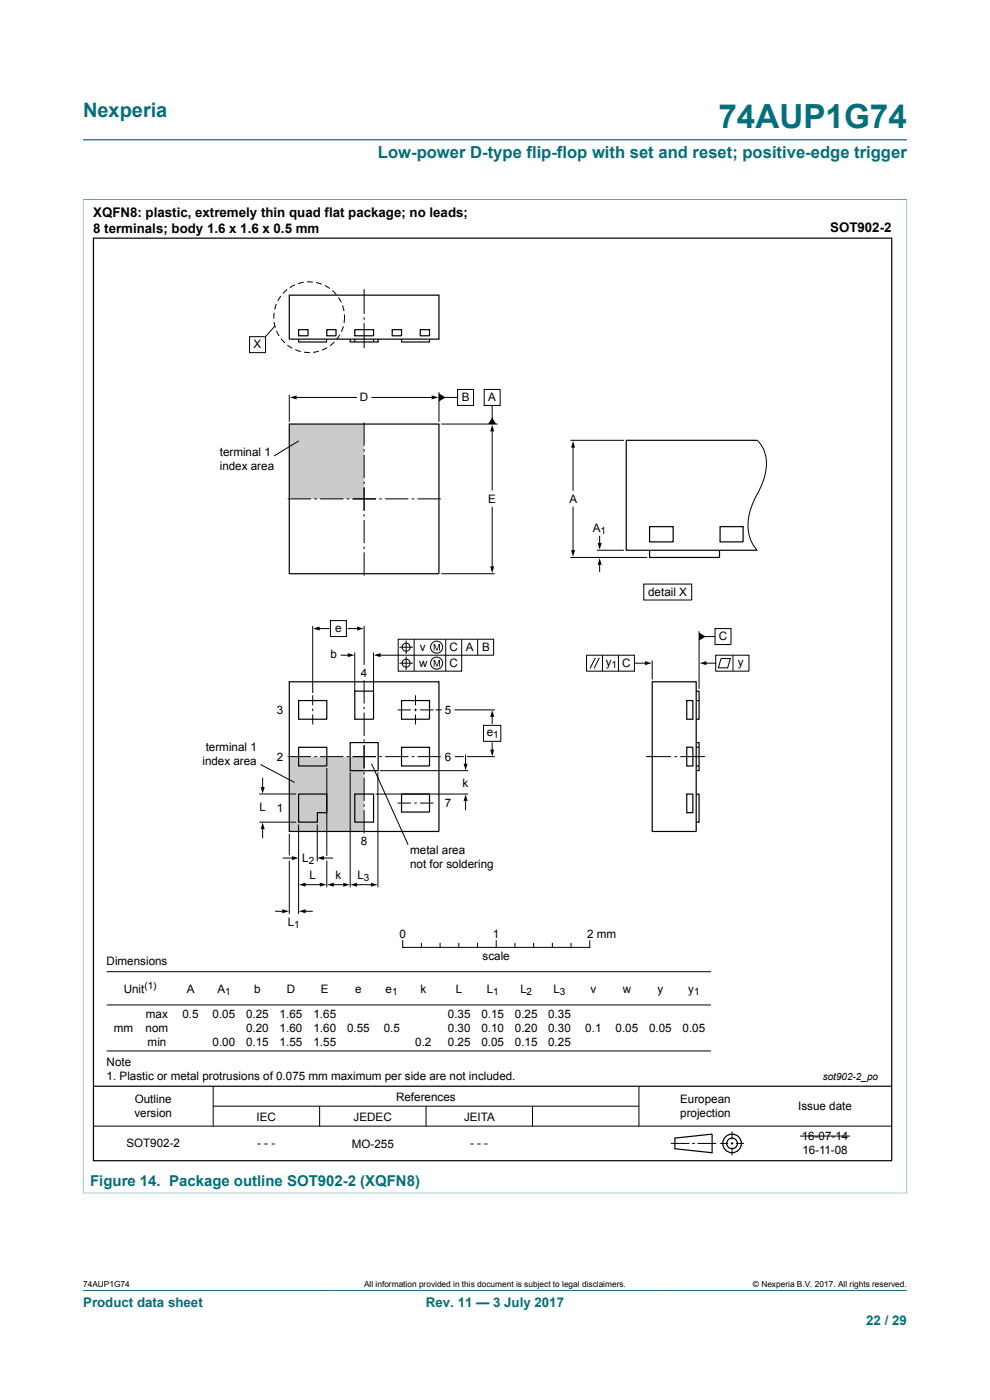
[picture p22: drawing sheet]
<svg xmlns="http://www.w3.org/2000/svg" width="210mm" height="297mm" viewBox="0 0 210 297" stroke-linecap="round" stroke-linejoin="round" font-family="sans-serif">
<defs><g id="words">
<text font-size="7.1" fill="#036f7b" x="152.4" y="27.2">74AUP1G74</text>
<text font-size="4.2" fill="#036f7b" x="17.6" y="24.8">Nexperia</text>
<text font-size="3.5" fill="#036f7b" x="80.2" y="33.5">Low-power D-type flip-flop with set and reset; positive-edge trigger</text>
<text font-size="3.2" fill="#036f7b" x="19.1" y="251.6">Figure 14. Package outline SOT902-2 (XQFN8)</text>
<g font-size="2.8">
<text x="19.8" y="46.1">XQFN8: plastic, extremely thin quad flat package; no leads;</text>
<text x="19.8" y="49.5">8 terminals; body 1.6 x 1.6 x 0.5 mm</text>
<text x="176.1" y="49.3">SOT902-2</text>
</g>
<g font-size="2.8" fill="#036f7b">
<text x="17.6" y="277.3">Product data sheet</text>
<text x="90.3" y="277.3">Rev. 11 — 3 July 2017</text>
<text x="183.7" y="281">22 / 29</text>
</g>
<g font-size="2.5">
<text x="53.8" y="73.9">X</text>
<text x="76.3" y="85.1">D</text>
<text x="97.9" y="85.1">B</text>
<text x="103.6" y="85.1">A</text>
<text x="46.6" y="96.8">terminal 1</text>
<text x="46.6" y="99.8">index area</text>
<text x="103.5" y="106.7">E</text>
<text x="120.8" y="106.7">A</text>
<text x="125.7" y="112.8">A</text>
<text x="137.5" y="126.5">detail X</text>
<text x="71.1" y="134">e</text>
<text x="152.5" y="135.9">C</text>
<text x="70.1" y="139.6">b</text>
<text x="76.5" y="143.6">4</text>
<text x="88.9" y="141.5">w</text>
<text x="89" y="138.1">v</text>
<text x="95.3" y="138.1">C</text>
<text x="95.3" y="141.5">C</text>
<text x="98.8" y="138.1">A</text>
<text x="102.2" y="138.1">B</text>
<text x="128.5" y="141.2">y</text>
<text x="132" y="141.5">C</text>
<text x="156.5" y="141.2">y</text>
<text x="58.7" y="151.4">3</text>
<text x="94.4" y="151.4">5</text>
<text x="43.6" y="159.2">terminal 1</text>
<text x="58.7" y="161.3">2</text>
<text x="94.4" y="161.3">6</text>
<text x="103.3" y="156.1">e</text>
<text x="42.9" y="162.2">index area</text>
<text x="98.1" y="166.9">k</text>
<text x="55.1" y="172">L</text>
<text x="58.7" y="172.3">1</text>
<text x="94.4" y="171.2">7</text>
<text x="76.5" y="179.3">8</text>
<text x="64.1" y="182.9">L</text>
<text x="87" y="181.1">metal area</text>
<text x="87" y="184.1">not for soldering</text>
<text x="65.7" y="186.5">L</text>
<text x="71.1" y="186.5">k</text>
<text x="75.8" y="186.5">L</text>
<text x="61" y="196.5">L</text>
<text x="84.7" y="199">0</text>
<text x="102.4" y="203.6">scale</text>
<text x="104.5" y="199">1</text>
<text x="124.5" y="199">2 mm</text>
<text x="22.6" y="204.7">Dimensions</text>
<text x="26.2" y="210.6">Unit</text>
<text x="30.9" y="215.9">max</text>
<text x="38.7" y="215.9">0.5</text>
<text x="39.6" y="210.6">A</text>
<text x="45.1" y="215.9">0.05</text>
<text x="46.1" y="210.6">A</text>
<text x="52.2" y="215.9">0.25</text>
<text x="53.9" y="210.6">b</text>
<text x="59.3" y="215.9">1.65</text>
<text x="60.8" y="210.6">D</text>
<text x="66.5" y="215.9">1.65</text>
<text x="68" y="210.6">E</text>
<text x="75.3" y="210.6">e</text>
<text x="81.8" y="210.6">e</text>
<text x="89.2" y="210.6">k</text>
<text x="95" y="215.9">0.35</text>
<text x="96.7" y="210.6">L</text>
<text x="102.1" y="215.9">0.15</text>
<text x="103.3" y="210.6">L</text>
<text x="109.2" y="215.9">0.25</text>
<text x="110.4" y="210.6">L</text>
<text x="116.3" y="215.9">0.35</text>
<text x="117.4" y="210.6">L</text>
<text x="125.2" y="210.6">v</text>
<text x="132.1" y="210.6">w</text>
<text x="139.5" y="210.6">y</text>
<text x="146" y="210.6">y</text>
<text x="24.1" y="218.9">mm</text>
<text x="30.9" y="218.9">nom</text>
<text x="31.3" y="221.9">min</text>
<text x="45.1" y="221.9">0.00</text>
<text x="52.2" y="218.9">0.20</text>
<text x="52.2" y="221.9">0.15</text>
<text x="59.3" y="218.9">1.60</text>
<text x="59.3" y="221.9">1.55</text>
<text x="66.5" y="218.9">1.60</text>
<text x="66.5" y="221.9">1.55</text>
<text x="73.6" y="218.9">0.55</text>
<text x="81.4" y="218.9">0.5</text>
<text x="88.1" y="221.9">0.2</text>
<text x="95" y="218.9">0.30</text>
<text x="95" y="221.9">0.25</text>
<text x="102.1" y="218.9">0.10</text>
<text x="102.1" y="221.9">0.05</text>
<text x="109.2" y="218.9">0.20</text>
<text x="109.2" y="221.9">0.15</text>
<text x="116.3" y="218.9">0.30</text>
<text x="116.3" y="221.9">0.25</text>
<text x="124.2" y="218.9">0.1</text>
<text x="130.6" y="218.9">0.05</text>
<text x="137.7" y="218.9">0.05</text>
<text x="144.8" y="218.9">0.05</text>
<text x="22.6" y="226">Note</text>
<text x="22.6" y="229">1. Plastic or metal protrusions of 0.075 mm maximum per side are not included.</text>
<text x="84" y="233.5">References</text>
<text x="28.5" y="237">version</text>
<text x="28.6" y="234">Outline</text>
<text x="54.4" y="237.7">IEC</text>
<text x="75" y="237.7">JEDEC</text>
<text x="98.4" y="237.7">JEITA</text>
<text x="144.3" y="234">European</text>
<text x="144.3" y="237">projection</text>
<text x="169.3" y="235.5">Issue date</text>
<text x="26.8" y="243.4">SOT902-2</text>
<text x="54.6" y="243.4">- - -</text>
<text x="74.6" y="243.6">MO-255</text>
<text x="99.7" y="243.4">- - -</text>
<text x="170.1" y="241.9">16-07-14</text>
<text x="170.2" y="244.8">16-11-08</text>
</g>
<g font-size="2.1">
<text x="127.4" y="113.3">1</text>
<text x="129.7" y="141.7">1</text>
<text x="104.6" y="156.6">1</text>
<text x="65.5" y="183.4">2</text>
<text x="77.2" y="187">3</text>
<text x="62.4" y="197">1</text>
<text x="30.6" y="209.9">(1)</text>
<text x="47.8" y="211.1">1</text>
<text x="83.2" y="211.1">1</text>
<text x="104.6" y="211.1">1</text>
<text x="111.7" y="211.1">2</text>
<text x="118.8" y="211.1">3</text>
<text x="147.3" y="211.1">1</text>
<text x="174.5" y="229.2">sot902-2_po</text>
</g>
<g font-size="1.8">
<text x="17.6" y="273.1">74AUP1G74</text>
<text x="77.2" y="273.1">All information provided in this document is subject to legal disclaimers.</text>
<text x="159.7" y="273.1">© Nexperia B.V. 2017. All rights reserved.</text>
</g>
</g></defs>
<path d="M17.6 29.7h174.8M17.6 42.3h174.8M17.6 42.3v210.9M192.4 42.3v210.9M17.6 253.1h174.8M17.6 273.8h174.8" fill="none" stroke="#036f7b" stroke-width=".21"/>
<g fill="none" stroke="#000" stroke-width=".21">
<path d="M85.4 199.6v1.4h39.7v-1.4M105.3 199.6v1.4M22.6 213.2h128.2M22.6 206.1h128.2M89.4 200.1v.9M93.4 200.1v.9M97.3 200.1v.9M101.3 200.1v.9M109.2 200.1v.9M113.2 200.1v.9M117.2 200.1v.9M121.1 200.1v.9"/>
<path d="M19.8 238.9h169.4M22.6 223h128.2M45.2 230.4v8.5M45.2 234.7h90.3M67.8 234.7v4.2M90.4 234.7v4.2M113 234.7v4.2M135.5 230.4v8.5M142.3 242.6h4M146.8 242.6h.6M148 242.6h3.9M152.7 242.6h1.7"/>
<path d="M155 242.6h.6M155.3 240v1.7M155.3 242.3v.6M155.3 243.4v1.7M156.1 242.6h1.7M169.7 241h10.6"/>
</g>
<g fill="none" stroke="#000" stroke-width=".25">
<path d="M19.8 50.5h169.4v195.7h-169.4zM19.8 230.4h169.4M143.2 241.4l7.9-.8v3.9l-7.9-.8z"/>
<circle cx="155.3" cy="242.6" r="1.13"/>
<circle cx="155.3" cy="242.6" r="1.98"/>
</g>
<path d="M61.4 90h15.8v15.8h-15.8z" fill="#cbcbcb"/>
<g fill="none" stroke="#000" stroke-width=".21">
<path d="M64.4 59.9l-1.2 .3M65.1 59.8h1.3M67.1 59.9l1.1 .4M52.9 71.4h3.4v3.4h-3.4zM58.1 66.4v1.2M58.1 68.3l.3 1.2M58.3 69.2l-2 2.2M58.6 64.5l-.3 1.2M58.7 70.2l.5 1.1M59.6 62.8l-.7 1M59.6 71.8l.8 1M60.9 61.4l-.9 .9"/>
<path d="M61 73.2l1 .7M62.6 60.4l-1.1 .6M62.6 74.2l1.2 .4M64.5 74.7l1.2 .1M67.6 74.5l-1.2 .2M68.9 60.6l1.1 .6M69.4 73.7l-1.1 .6M70.5 61.6l.9 .9M70.9 72.6l-.9 .8M71.8 63.1l.6 1.1M72.1 71l-.7 1M72.7 64.8l.3 1.2"/>
<path d="M72.8 69.2l-.4 1.2M73 66.7v1.8M77.2 61.3v5.3M77.2 67.3v.5M77.2 68.6v5.2M61.4 83.8v5.7M62.6 84.3h13M63.4 93.5l-5.3 3.2M77.2 89.6v5M77.2 95.3v.5M77.2 96.5v4.9M78.9 84.3h12.9"/>
<path d="M93.1 83.2v6.3M93.6 90h11.9M94.2 84.3h2.9M97.1 82.6h3.3v3.4h-3.3zM102.7 82.6h3.4v3.4h-3.4zM104.4 86v2.8M104.4 91.2v12.8M61 105.8h5M66.7 105.8h.5M67.9 105.8h5M73.6 105.8h.5M74.8 105.8h5"/>
<path d="M77.2 102.2v.5M77.2 103.4v5M77.2 109.1v.5M77.2 110.3v4.9M77.2 115.9v.6M77.2 117.2v4.9M80.5 105.8h.5M81.7 105.8h4.9M87.3 105.8h.6M88.6 105.8h4.9M104.4 107.6v12.8M93.6 121.7h11.4"/>
<path d="M124.4 139h10.2v3.4h-10.2zM126.3 139.6l-1.1 2.2M127.1 139.6l-1.1 2.2M127.8 139v3.4M131.2 139v3.4M148.3 133.9v12.2M149.4 135h2.3M151.7 133.4h3.4v3.3h-3.4zM151.8 139h7.1v3.4h-7.1zM152.9 139.7h2l-.5 2h-2zM155.5 139v3.4M134.6 140.7h2.5"/>
<path d="M138.3 140.1v4M149.6 140.7h2.2M137.1 160.5h5.2M143.1 160.5h.5M144.3 160.5h5.3"/>
</g>
<path d="M61.5 84.3l1.4-.4v.8zM91.6 83.9l1.4 .4-1.4 .4zM93.1 83.5l1.4 .8-1.4 .9zM104.4 88.5l.8 1.5h-1.6zM104.4 90.1l.4 1.4h-.8zM104 120.2h.8l-.4 1.4zM148.3 134.2l1.4 .8-1.4 .9zM136.8 140.3l1.4 .4-1.4 .4zM148.4 140.7l1.4-.4v.8z" fill="#000"/>
<g fill="none" stroke="#000" stroke-width=".25">
<path d="M61.4 62.6h31.7v9.3h-31.7zM63.3 69.9h2v1.3h-2zM63.3 71.9v.7h6v-.7M69.3 69.9h2v1.3h-2zM74.3 71.9v.7h5.9v-.7M75.3 69.9h3.9v1.3h-3.9zM75.3 71.9v.7M79.2 71.9v.7M83.2 69.9h2v1.3h-2zM85.2 71.9v.7h5.9v-.7M89.2 69.9h1.9v1.3h-1.9zM61.4 90h31.7v31.7h-31.7z"/>
<path d="M138.3 144.6h9.4v31.8h-9.4zM145.7 158.5h1.3v4h-1.3zM145.7 148.6h1.3v4h-1.3zM147.7 146.6h.6v6h-.6M147.7 157.5h.6v6h-.6M147.7 158.5h.6M147.7 148.6h.6M145.7 168.5h1.3v3.9h-1.3zM147.7 168.5h.6v5.9h-.6M147.7 162.5h.6"/>
</g>
<path d="M61.4 160.5h15.8v15.9h-15.8z" fill="#cbcbcb"/>
<g fill="none" stroke="#000" stroke-width=".21">
<path d="M121 93.4h11.3M121.6 94.7v9.3M160.6 93.4a6.7 6.7 0 0 1 1.9 6.3 21.9 21.9 0 0 1-2.8 7 9.2 9.2 0 0 0 .6 9.7l.3 .3M121 118.3h16.3M121.6 107.6v9.4M126.6 116.7h5.7M127.2 113.8v1.7M127.2 119.5v1.7M66.3 132.8v14.2M67.5 133.4h2.3M70.1 131.7h3.4v3.3h-3.4zM72.4 139h1.7"/>
<path d="M73.8 133.4h2.2M75.3 138.4v8.2M77.2 132.8v8.3M79.2 138.4v8.2M84.5 135.6h20.2v3.4h-20.2zM84.7 137.3h2.9M86.2 135.9v2.8M86.2 139.3v2.8M87.8 135.6v6.8M94.5 135.6v6.8M97.9 135.6v6.8h-13.4v-3.4h-4.1M101.3 135.6v3.4"/>
<path d="M136.6 123.9h10.1v3.4h-10.1zM66.3 147.5v2.1M66.3 150.3v.6M66.3 151.6v2.1M77.2 144.3v5M77.2 150v.5M77.2 151.2v4.9M77.2 156.8v.6M77.2 158.1v4.9M84.3 150.6h2.9M84.7 140.7h2.9M87.9 150.6h.5"/>
<path d="M88.1 147.5v2.1M88.1 150.3v.6M88.1 151.6v2.1M89.1 150.6h2.8M92.4 150.6h1.3M96.4 150.6h8.6M102.6 153.9h3.6v3.4h-3.6zM104.4 151.8v1.7M104.4 157.6v1.7M55 168.4h7.8M55 174.4h7.8M55.3 162.2l7.2 3.8"/>
<path d="M55.7 165.1v2.1M55.7 175.6v2.1M61 160.5h5M61.4 176.9v4.6M63.3 174.9v19M66.7 160.5h.5M67.3 174.9v7.8M67.9 160.5h5M69.3 162.9v18.7M73.6 160.5h.5M74.3 163.8v24.4M74.8 160.5h5"/>
<path d="M77.2 163.7v.6M77.2 165v4.9M77.2 170.6v.5M77.2 171.9v4.9M78.8 162l7.8 17.2M79.7 168.5h19.6M80.2 163.8v24.4M80.5 160.5h.5M80.6 163.5h18.7M81.7 160.5h4.9M84.3 170.4h2.9M87.3 160.5h.6"/>
<path d="M87.9 170.4h.5M88.6 160.5h4.9M89.1 170.4h2.8M96.5 160.5h1.9M98.8 160.2v2.1M98.8 169.7v2.1M99.1 160.5h5.9M58.5 193.3h1.7M60.1 182h2.1M61.4 182.6v11.3M64.5 193.3h1.7M64.5 187.7h3.8"/>
<path d="M68.4 182h2.1M69.3 182.6v5.6M70.5 187.7h2.8M75.5 187.7h3.7"/>
<circle cx="86.2" cy="137.3" r=".85"/>
<circle cx="92.6" cy="137.3" r="1.28"/>
<circle cx="86.2" cy="140.7" r=".85"/>
<circle cx="92.6" cy="140.7" r="1.28"/>
</g>
<g fill="#000">
<path d="M121.6 93.6l.4 1.4h-.9zM121.1 116.7h.9l-.4 1.4zM127.2 118.4l.4 1.4h-.8zM126.8 115.2h.8l-.4 1.4zM66.4 133.4l1.4-.5v.9zM73.8 138.6l1.4 .4-1.4 .4zM75.8 132.9l1.4 .5-1.4 .4zM79.3 139l1.4-.4v.8zM92 136.6h.3l.4 1.2 .4-1.2h.2v1.4h-.1v-1.2l-.4 1.2h-.2l-.4-1.2v1.2h-.2zM92 140h.3l.4 1.2 .4-1.2h.2v1.4h-.1v-1.2l-.4 1.2h-.2l-.4-1.2v1.2h-.2zM104.4 150.7l.4 1.4h-.8zM104 159h.8l-.4 1.4z"/>
<path d="M55.3 167h.8l-.4 1.4zM55.7 174.5l.4 1.4h-.8zM98.3 162h.9l-.4 1.4zM98.8 168.5l.4 1.4h-.9zM59.9 192.9l1.4 .4-1.4 .4zM61.9 181.6l1.4 .4-1.4 .5zM63.4 187.7l1.4-.5v.9zM63.4 193.3l1.4-.4v.8zM67.8 187.2l1.5 .5-1.5 .4zM67.3 182l1.4-.4v.8zM69.4 187.7l1.4-.4v.8zM72.8 187.3l1.4 .4-1.4 .4z"/>
<path d="M74.3 187.7l1.4-.4v.8zM78.7 187.3l1.4 .4-1.4 .4z"/>
</g>
<g fill="none" stroke="#000" stroke-width=".25">
<path d="M160.6 93.4h-27.8v23.3h27.8M137.8 111.7h5v3.3h-5zM137.8 116.7v1.6h14.8v-1.6M152.7 111.7h4.9v3.3h-4.9zM61.4 144.6h31.7v31.8h-31.7zM63.3 148.6h6v4h-6zM63.3 158.5h6v4h-6zM74.3 157.5h5.9v6h-5.9zM75.3 146.6h3.9v6h-3.9zM85.2 148.6h5.9v4h-5.9zM85.2 158.5h5.9v4h-5.9zM63.3 168.5h6v3.9h-2v2h-4z"/>
<path d="M75.3 168.5h3.9v5.9h-3.9zM85.2 168.5h5.9v3.8h-5.9z"/>
</g>
<use href="#words"/>
</svg>
